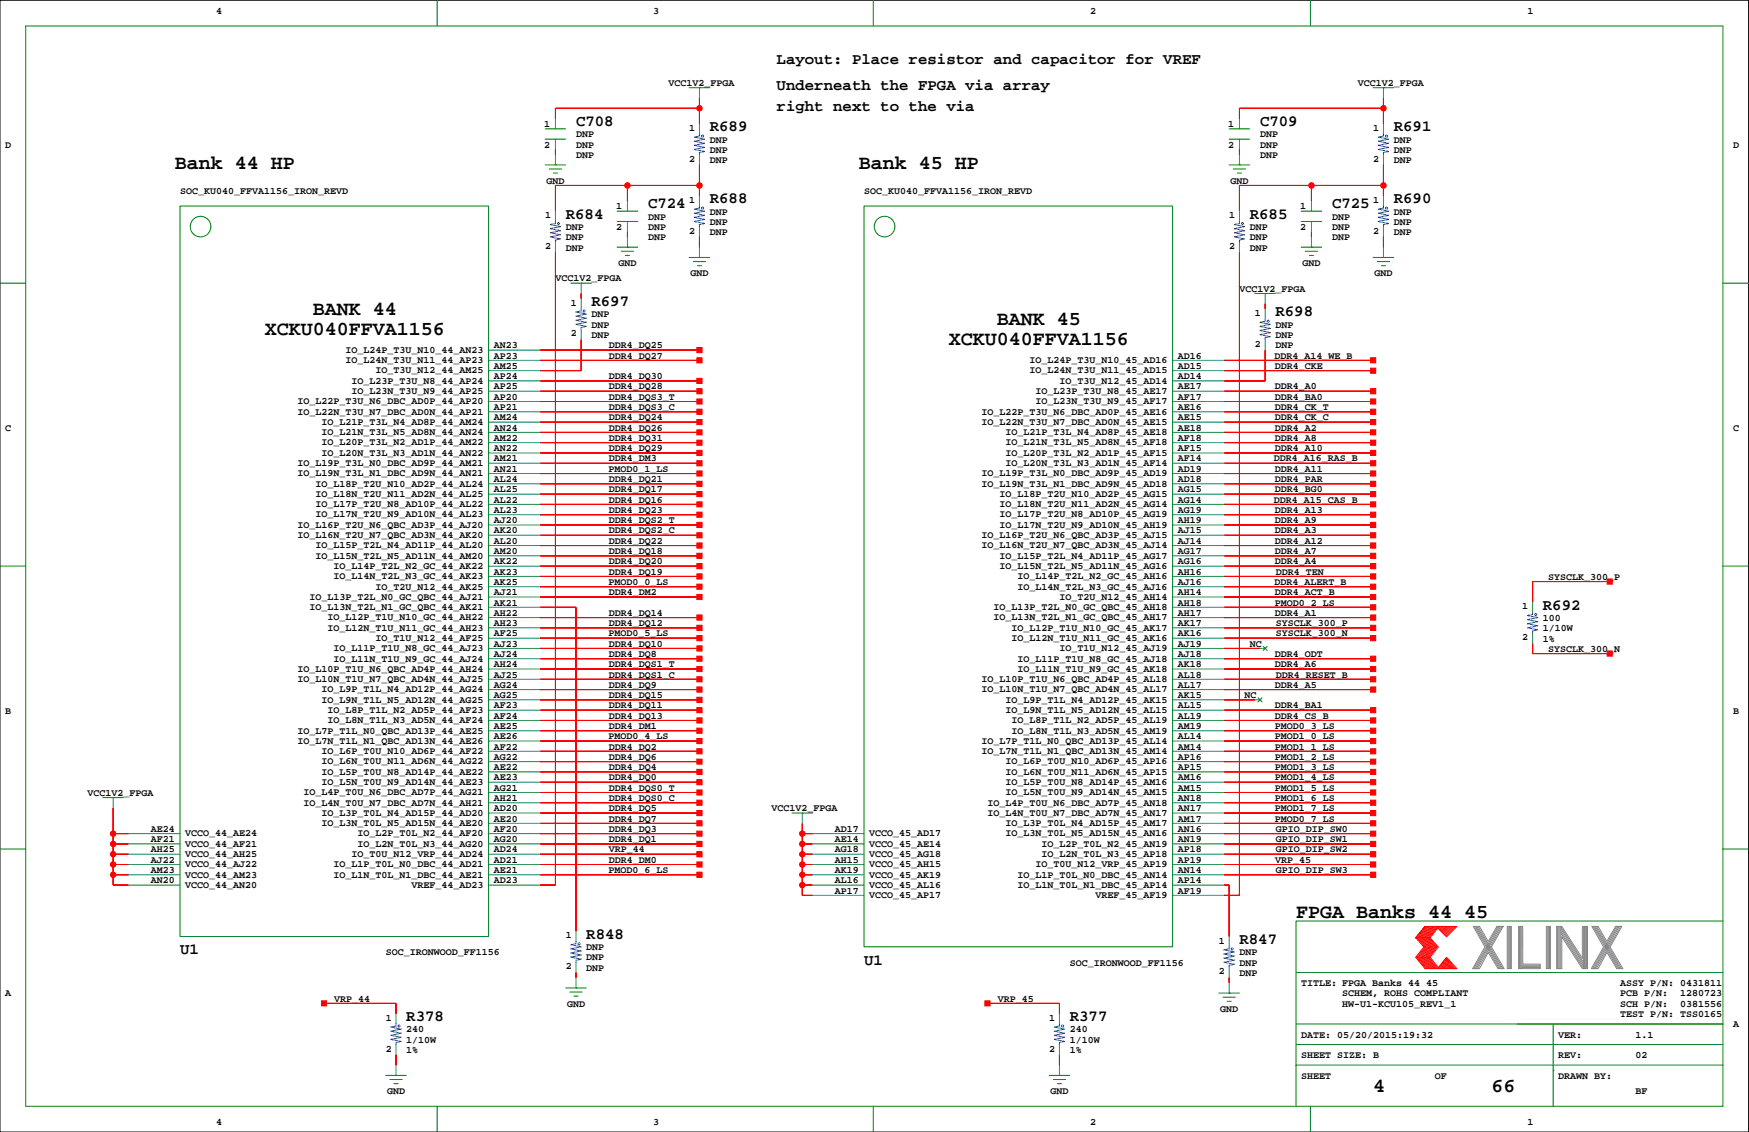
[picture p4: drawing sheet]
<svg xmlns="http://www.w3.org/2000/svg" width="432mm" height="279mm" viewBox="0 0 432 279" stroke-linecap="round" stroke-linejoin="round" font-family="sans-serif">
<defs><g id="words">
<g font-size="4.9">
<text x="43.2" y="41.6">Bank 44 HP</text>
<text x="212" y="41.6">Bank 45 HP</text>
<text x="77.2" y="77.6">BANK 44</text>
<text x="65.4" y="82.7">XCKU040FFVA1156</text>
<text x="246.1" y="80.2">BANK 45</text>
<text x="234.3" y="85.3">XCKU040FFVA1156</text>
<text x="320" y="226.5">FPGA Banks 44 45</text>
<text x="339" y="269.6">4</text>
<text x="368.2" y="269.6">66</text>
</g>
<g font-size="3.9">
<text x="191.7" y="15.9">Layout: Place resistor and capacitor for VREF</text>
<text x="191.7" y="22.2">Underneath the FPGA via array</text>
<text x="191.7" y="27.3">right next to the via</text>
<text x="142.2" y="31.1">C708</text>
<text x="175.2" y="32.4">R689</text>
<text x="311.1" y="31.1">C709</text>
<text x="344.1" y="32.4">R691</text>
<text x="139.7" y="54">R684</text>
<text x="160" y="51.4">C724</text>
<text x="175.2" y="50.2">R688</text>
<text x="308.5" y="54">R685</text>
<text x="328.9" y="51.4">C725</text>
<text x="344.1" y="50.2">R690</text>
<text x="146" y="75.6">R697</text>
<text x="314.9" y="78.1">R698</text>
<text x="380.9" y="150.5">R692</text>
<text x="144.7" y="231.7">R848</text>
<text x="306" y="233">R847</text>
<text x="44.4" y="235.5">U1</text>
<text x="213.3" y="238.1">U1</text>
<text x="100.3" y="252">R378</text>
<text x="264.1" y="252">R377</text>
</g>
<g font-size="2.5">
<text x="53.3" y="3.4">4</text>
<text x="161.3" y="3.4">3</text>
<text x="269.2" y="3.4">2</text>
<text x="377.1" y="3.4">1</text>
<text x="165.1" y="21.2">VCC1V2_FPGA</text>
<text x="335.2" y="21.2">VCC1V2_FPGA</text>
<text x="134.4" y="31.4">1</text>
<text x="142.2" y="33.9">DNP</text>
<text x="170.1" y="32.3">1</text>
<text x="175.2" y="35.2">DNP</text>
<text x="303.2" y="31.4">1</text>
<text x="311.1" y="33.9">DNP</text>
<text x="339" y="32.3">1</text>
<text x="344.1" y="35.2">DNP</text>
<text x="1.3" y="36.4">D</text>
<text x="134.4" y="36.4">2</text>
<text x="142.2" y="36.4">DNP</text>
<text x="142.2" y="39">DNP</text>
<text x="170.1" y="39.9">2</text>
<text x="175.2" y="40.3">DNP</text>
<text x="175.2" y="37.7">DNP</text>
<text x="303.2" y="36.4">2</text>
<text x="311.1" y="36.4">DNP</text>
<text x="311.1" y="39">DNP</text>
<text x="339" y="39.9">2</text>
<text x="344.1" y="40.3">DNP</text>
<text x="344.1" y="37.7">DNP</text>
<text x="427.9" y="36.4">D</text>
<text x="44.4" y="47.9">SOC_KU040_FFVA1156_IRON_REVD</text>
<text x="134.9" y="45.3">GND</text>
<text x="213.3" y="47.9">SOC_KU040_FFVA1156_IRON_REVD</text>
<text x="303.8" y="45.3">GND</text>
<text x="134.6" y="53.9">1</text>
<text x="152.2" y="51.7">1</text>
<text x="170.1" y="50">1</text>
<text x="175.2" y="53">DNP</text>
<text x="303.5" y="53.9">1</text>
<text x="321" y="51.7">1</text>
<text x="339" y="50">1</text>
<text x="344.1" y="53">DNP</text>
<text x="139.7" y="56.8">DNP</text>
<text x="139.7" y="59.3">DNP</text>
<text x="152.2" y="56.8">2</text>
<text x="160" y="54.2">DNP</text>
<text x="160" y="56.8">DNP</text>
<text x="160" y="59.3">DNP</text>
<text x="170.1" y="57.7">2</text>
<text x="175.2" y="58">DNP</text>
<text x="175.2" y="55.5">DNP</text>
<text x="308.5" y="56.8">DNP</text>
<text x="308.5" y="59.3">DNP</text>
<text x="321" y="56.8">2</text>
<text x="328.9" y="54.2">DNP</text>
<text x="328.9" y="56.8">DNP</text>
<text x="328.9" y="59.3">DNP</text>
<text x="339" y="57.7">2</text>
<text x="344.1" y="58">DNP</text>
<text x="344.1" y="55.5">DNP</text>
<text x="134.6" y="61.5">2</text>
<text x="139.7" y="61.8">DNP</text>
<text x="152.7" y="65.6">GND</text>
<text x="303.5" y="61.5">2</text>
<text x="308.5" y="61.8">DNP</text>
<text x="321.6" y="65.6">GND</text>
<text x="137.1" y="69.5">VCC1V2_FPGA</text>
<text x="170.5" y="68.2">GND</text>
<text x="306" y="72">VCC1V2_FPGA</text>
<text x="339.3" y="68.2">GND</text>
<text x="140.9" y="75.4">1</text>
<text x="309.8" y="78">1</text>
<text x="140.9" y="83.1">2</text>
<text x="146" y="80.9">DNP</text>
<text x="146" y="83.4">DNP</text>
<text x="146" y="78.3">DNP</text>
<text x="314.9" y="83.4">DNP</text>
<text x="314.9" y="80.9">DNP</text>
<text x="85.3" y="89.6">IO_L24N_T3U_N11_44_AP23</text>
<text x="85.3" y="87.1">IO_L24P_T3U_N10_44_AN23</text>
<text x="121.9" y="86">AN23</text>
<text x="121.9" y="88.5">AP23</text>
<text x="150.3" y="88.5">DDR4_DQ27</text>
<text x="150.3" y="86">DDR4_DQ25</text>
<text x="254.1" y="89.6">IO_L24P_T3U_N10_45_AD16</text>
<text x="290.8" y="88.5">AD16</text>
<text x="309.8" y="85.6">2</text>
<text x="314.7" y="88.5">DDR4_A14_WE_B</text>
<text x="314.9" y="86">DNP</text>
<text x="86.8" y="94.7">IO_L23P_T3U_N8_44_AP24</text>
<text x="92.7" y="92.2">IO_T3U_N12_44_AM25</text>
<text x="121.9" y="91">AM25</text>
<text x="121.9" y="93.6">AP24</text>
<text x="150.3" y="93.6">DDR4_DQ30</text>
<text x="254.1" y="92.2">IO_L24N_T3U_N11_45_AD15</text>
<text x="261.6" y="94.7">IO_T3U_N12_45_AD14</text>
<text x="290.8" y="91">AD15</text>
<text x="290.8" y="93.6">AD14</text>
<text x="314.7" y="91">DDR4_CKE</text>
<text x="73.4" y="99.8">IO_L22P_T3U_N6_DBC_AD0P_44_AP20</text>
<text x="86.8" y="97.3">IO_L23N_T3U_N9_44_AP25</text>
<text x="121.9" y="96.1">AP25</text>
<text x="121.9" y="98.7">AP20</text>
<text x="121.9" y="101.2">AP21</text>
<text x="150.3" y="101.2">DDR4_DQS3_C</text>
<text x="150.3" y="98.7">DDR4_DQS3_T</text>
<text x="150.3" y="96.1">DDR4_DQ28</text>
<text x="255.6" y="99.8">IO_L23N_T3U_N9_45_AF17</text>
<text x="255.6" y="97.3">IO_L23P_T3U_N8_45_AE17</text>
<text x="290.8" y="96.1">AE17</text>
<text x="290.8" y="98.7">AF17</text>
<text x="290.8" y="101.2">AE16</text>
<text x="314.7" y="101.2">DDR4_CK_T</text>
<text x="314.7" y="98.7">DDR4_BA0</text>
<text x="314.8" y="96.1">DDR4_A0</text>
<text x="1.3" y="106.3">C</text>
<text x="73.4" y="102.3">IO_L22N_T3U_N7_DBC_AD0N_44_AP21</text>
<text x="79.3" y="107.4">IO_L21N_T3L_N5_AD8N_44_AN24</text>
<text x="79.3" y="104.9">IO_L21P_T3L_N4_AD8P_44_AM24</text>
<text x="121.9" y="103.7">AM24</text>
<text x="121.9" y="106.3">AN24</text>
<text x="150.3" y="103.7">DDR4_DQ24</text>
<text x="150.3" y="106.3">DDR4_DQ26</text>
<text x="242.3" y="104.9">IO_L22N_T3U_N7_DBC_AD0N_45_AE15</text>
<text x="242.3" y="102.3">IO_L22P_T3U_N6_DBC_AD0P_45_AE16</text>
<text x="248.2" y="107.4">IO_L21P_T3L_N4_AD8P_45_AE18</text>
<text x="290.8" y="103.7">AE15</text>
<text x="290.8" y="106.3">AE18</text>
<text x="314.7" y="103.7">DDR4_CK_C</text>
<text x="314.8" y="106.3">DDR4_A2</text>
<text x="427.9" y="106.3">C</text>
<text x="79.3" y="112.5">IO_L20N_T3L_N3_AD1N_44_AN22</text>
<text x="79.3" y="110">IO_L20P_T3L_N2_AD1P_44_AM22</text>
<text x="121.9" y="108.8">AM22</text>
<text x="121.9" y="111.4">AN22</text>
<text x="121.9" y="113.9">AM21</text>
<text x="150.3" y="113.9">DDR4_DM3</text>
<text x="150.3" y="111.4">DDR4_DQ29</text>
<text x="150.3" y="108.8">DDR4_DQ31</text>
<text x="248.2" y="112.5">IO_L20P_T3L_N2_AD1P_45_AF15</text>
<text x="248.2" y="110">IO_L21N_T3L_N5_AD8N_45_AF18</text>
<text x="290.8" y="108.8">AF18</text>
<text x="290.8" y="111.4">AF15</text>
<text x="290.8" y="113.9">AF14</text>
<text x="314.5" y="113.9">DDR4_A16_RAS_B</text>
<text x="314.7" y="111.4">DDR4_A10</text>
<text x="314.8" y="108.8">DDR4_A8</text>
<text x="73.4" y="117.6">IO_L19N_T3L_N1_DBC_AD9N_44_AN21</text>
<text x="73.4" y="115">IO_L19P_T3L_N0_DBC_AD9P_44_AM21</text>
<text x="121.9" y="116.4">AN21</text>
<text x="121.9" y="119">AL24</text>
<text x="150.2" y="116.4">PMOD0_1_LS</text>
<text x="150.3" y="119">DDR4_DQ21</text>
<text x="242.3" y="117.6">IO_L19P_T3L_N0_DBC_AD9P_45_AD19</text>
<text x="248.2" y="115">IO_L20N_T3L_N3_AD1N_45_AF14</text>
<text x="290.8" y="116.4">AD19</text>
<text x="290.8" y="119">AD18</text>
<text x="314.7" y="116.4">DDR4_A11</text>
<text x="314.7" y="119">DDR4_PAR</text>
<text x="77.9" y="125.2">IO_L17P_T2U_N8_AD10P_44_AL22</text>
<text x="77.9" y="122.6">IO_L18N_T2U_N11_AD2N_44_AL25</text>
<text x="77.9" y="120.1">IO_L18P_T2U_N10_AD2P_44_AL24</text>
<text x="121.9" y="121.5">AL25</text>
<text x="121.9" y="124.1">AL22</text>
<text x="150.3" y="121.5">DDR4_DQ17</text>
<text x="150.3" y="124.1">DDR4_DQ16</text>
<text x="242.3" y="120.1">IO_L19N_T3L_N1_DBC_AD9N_45_AD18</text>
<text x="246.7" y="125.2">IO_L18N_T2U_N11_AD2N_45_AG14</text>
<text x="246.7" y="122.6">IO_L18P_T2U_N10_AD2P_45_AG15</text>
<text x="290.8" y="121.5">AG15</text>
<text x="290.8" y="124.1">AG14</text>
<text x="314.5" y="124.1">DDR4_A15_CAS_B</text>
<text x="314.7" y="121.5">DDR4_BG0</text>
<text x="73.4" y="130.3">IO_L16P_T2U_N6_QBC_AD3P_44_AJ20</text>
<text x="77.9" y="127.7">IO_L17N_T2U_N9_AD10N_44_AL23</text>
<text x="121.9" y="126.6">AL23</text>
<text x="121.9" y="129.1">AJ20</text>
<text x="121.9" y="131.7">AK20</text>
<text x="150.3" y="131.7">DDR4_DQS2_C</text>
<text x="150.3" y="129.1">DDR4_DQS2_T</text>
<text x="150.3" y="126.6">DDR4_DQ23</text>
<text x="246.7" y="130.3">IO_L17N_T2U_N9_AD10N_45_AH19</text>
<text x="246.7" y="127.7">IO_L17P_T2U_N8_AD10P_45_AG19</text>
<text x="290.8" y="126.6">AG19</text>
<text x="290.8" y="129.1">AH19</text>
<text x="290.8" y="131.7">AJ15</text>
<text x="314.7" y="126.6">DDR4_A13</text>
<text x="314.8" y="131.7">DDR4_A3</text>
<text x="314.8" y="129.1">DDR4_A9</text>
<text x="73.4" y="132.8">IO_L16N_T2U_N7_QBC_AD3N_44_AK20</text>
<text x="77.9" y="137.9">IO_L15N_T2L_N5_AD11N_44_AM20</text>
<text x="77.9" y="135.3">IO_L15P_T2L_N4_AD11P_44_AL20</text>
<text x="121.9" y="134.2">AL20</text>
<text x="121.9" y="136.8">AM20</text>
<text x="150.3" y="134.2">DDR4_DQ22</text>
<text x="150.3" y="136.8">DDR4_DQ18</text>
<text x="242.3" y="135.3">IO_L16N_T2U_N7_QBC_AD3N_45_AJ14</text>
<text x="242.3" y="132.8">IO_L16P_T2U_N6_QBC_AD3P_45_AJ15</text>
<text x="246.7" y="137.9">IO_L15P_T2L_N4_AD11P_45_AG17</text>
<text x="290.8" y="134.2">AJ14</text>
<text x="290.8" y="136.8">AG17</text>
<text x="314.7" y="134.2">DDR4_A12</text>
<text x="314.8" y="136.8">DDR4_A7</text>
<text x="82.3" y="143">IO_L14N_T2L_N3_GC_44_AK23</text>
<text x="82.3" y="140.4">IO_L14P_T2L_N2_GC_44_AK22</text>
<text x="121.9" y="139.3">AK22</text>
<text x="121.9" y="141.8">AK23</text>
<text x="150.3" y="141.8">DDR4_DQ19</text>
<text x="150.3" y="139.3">DDR4_DQ20</text>
<text x="246.7" y="140.4">IO_L15N_T2L_N5_AD11N_45_AG16</text>
<text x="251.2" y="143">IO_L14P_T2L_N2_GC_45_AH16</text>
<text x="290.8" y="139.3">AG16</text>
<text x="290.8" y="141.8">AH16</text>
<text x="314.8" y="139.3">DDR4_A4</text>
<text x="315" y="141.8">DDR4_TEN</text>
<text x="382.2" y="143.1">SYSCLK_300_P</text>
<text x="76.4" y="148">IO_L13P_T2L_N0_GC_QBC_44_AJ21</text>
<text x="92.7" y="145.5">IO_T2U_N12_44_AK25</text>
<text x="121.9" y="144.4">AK25</text>
<text x="121.9" y="146.9">AJ21</text>
<text x="121.9" y="149.4">AK21</text>
<text x="150.2" y="144.4">PMOD0_0_LS</text>
<text x="150.3" y="146.9">DDR4_DM2</text>
<text x="251.2" y="145.5">IO_L14N_T2L_N3_GC_45_AJ16</text>
<text x="261.6" y="148">IO_T2U_N12_45_AH14</text>
<text x="290.8" y="144.4">AJ16</text>
<text x="290.8" y="146.9">AH14</text>
<text x="290.8" y="149.4">AH18</text>
<text x="314.7" y="144.4">DDR4_ALERT_B</text>
<text x="314.7" y="149.4">PMOD0_2_LS</text>
<text x="314.7" y="146.9">DDR4_ACT_B</text>
<text x="76.4" y="150.6">IO_L13N_T2L_N1_GC_QBC_44_AK21</text>
<text x="80.8" y="155.7">IO_L12N_T1U_N11_GC_44_AH23</text>
<text x="80.8" y="153.1">IO_L12P_T1U_N10_GC_44_AH22</text>
<text x="121.9" y="152">AH22</text>
<text x="121.9" y="154.5">AH23</text>
<text x="150.3" y="152">DDR4_DQ14</text>
<text x="150.3" y="154.5">DDR4_DQ12</text>
<text x="245.3" y="153.1">IO_L13N_T2L_N1_GC_QBC_45_AH17</text>
<text x="245.3" y="150.6">IO_L13P_T2L_N0_GC_QBC_45_AH18</text>
<text x="249.7" y="155.7">IO_L12P_T1U_N10_GC_45_AK17</text>
<text x="290.8" y="152">AH17</text>
<text x="290.8" y="154.5">AK17</text>
<text x="314.8" y="152">DDR4_A1</text>
<text x="315" y="154.5">SYSCLK_300_P</text>
<text x="375.8" y="150.3">1</text>
<text x="380.9" y="153.3">100</text>
<text x="380.9" y="155.8">1/10W</text>
<text x="82.3" y="160.7">IO_L11P_T1U_N8_GC_44_AJ23</text>
<text x="92.7" y="158.2">IO_T1U_N12_44_AF25</text>
<text x="121.9" y="157.1">AF25</text>
<text x="121.9" y="159.6">AJ23</text>
<text x="150.2" y="157.1">PMOD0_5_LS</text>
<text x="150.3" y="159.6">DDR4_DQ10</text>
<text x="249.7" y="158.2">IO_L12N_T1U_N11_GC_45_AK16</text>
<text x="261.6" y="160.7">IO_T1U_N12_45_AJ19</text>
<text x="290.8" y="157.1">AK16</text>
<text x="290.8" y="159.6">AJ19</text>
<text x="308.5" y="159.6">NC</text>
<text x="315" y="157.1">SYSCLK_300_N</text>
<text x="375.8" y="158">2</text>
<text x="380.9" y="158.3">1%</text>
<text x="382.2" y="160.9">SYSCLK_300_N</text>
<text x="73.4" y="165.8">IO_L10P_T1U_N6_QBC_AD4P_44_AH24</text>
<text x="82.3" y="163.3">IO_L11N_T1U_N9_GC_44_AJ24</text>
<text x="121.9" y="162.1">AJ24</text>
<text x="121.9" y="164.7">AH24</text>
<text x="121.9" y="167.2">AJ25</text>
<text x="150.3" y="167.2">DDR4_DQS1_C</text>
<text x="150.3" y="164.7">DDR4_DQS1_T</text>
<text x="150.3" y="162.1">DDR4_DQ8</text>
<text x="251.2" y="165.8">IO_L11N_T1U_N9_GC_45_AK18</text>
<text x="251.2" y="163.3">IO_L11P_T1U_N8_GC_45_AJ18</text>
<text x="290.8" y="162.1">AJ18</text>
<text x="290.8" y="164.7">AK18</text>
<text x="290.8" y="167.2">AL18</text>
<text x="314.7" y="162.1">DDR4_ODT</text>
<text x="314.8" y="164.7">DDR4_A6</text>
<text x="315" y="167.2">DDR4_RESET_B</text>
<text x="73.4" y="168.4">IO_L10N_T1U_N7_QBC_AD4N_44_AJ25</text>
<text x="79.3" y="173.4">IO_L9N_T1L_N5_AD12N_44_AG25</text>
<text x="79.3" y="170.9">IO_L9P_T1L_N4_AD12P_44_AG24</text>
<text x="121.9" y="169.8">AG24</text>
<text x="121.9" y="172.3">AG25</text>
<text x="150.3" y="169.8">DDR4_DQ9</text>
<text x="150.3" y="172.3">DDR4_DQ15</text>
<text x="242.3" y="170.9">IO_L10N_T1U_N7_QBC_AD4N_45_AL17</text>
<text x="242.3" y="168.4">IO_L10P_T1U_N6_QBC_AD4P_45_AL18</text>
<text x="248.2" y="173.4">IO_L9P_T1L_N4_AD12P_45_AK15</text>
<text x="290.8" y="169.8">AL17</text>
<text x="290.8" y="172.3">AK15</text>
<text x="307.3" y="172.3">NC</text>
<text x="314.8" y="169.8">DDR4_A5</text>
<text x="1.3" y="176.1">B</text>
<text x="80.8" y="178.5">IO_L8N_T1L_N3_AD5N_44_AF24</text>
<text x="80.8" y="176">IO_L8P_T1L_N2_AD5P_44_AF23</text>
<text x="121.9" y="174.8">AF23</text>
<text x="121.9" y="177.4">AF24</text>
<text x="121.9" y="179.9">AE25</text>
<text x="150.3" y="179.9">DDR4_DM1</text>
<text x="150.3" y="174.8">DDR4_DQ11</text>
<text x="150.3" y="177.4">DDR4_DQ13</text>
<text x="248.2" y="176">IO_L9N_T1L_N5_AD12N_45_AL15</text>
<text x="249.7" y="178.5">IO_L8P_T1L_N2_AD5P_45_AL19</text>
<text x="290.8" y="174.8">AL15</text>
<text x="290.8" y="177.4">AL19</text>
<text x="290.8" y="179.9">AM19</text>
<text x="314.7" y="179.9">PMOD0_3_LS</text>
<text x="314.7" y="177.4">DDR4_CS_B</text>
<text x="314.7" y="174.8">DDR4_BA1</text>
<text x="427.9" y="176.1">B</text>
<text x="73.4" y="183.6">IO_L7N_T1L_N1_QBC_AD13N_44_AE26</text>
<text x="73.4" y="181.1">IO_L7P_T1L_N0_QBC_AD13P_44_AE25</text>
<text x="121.9" y="182.5">AE26</text>
<text x="121.9" y="185">AF22</text>
<text x="150.2" y="182.5">PMOD0_4_LS</text>
<text x="150.3" y="185">DDR4_DQ2</text>
<text x="242.3" y="183.6">IO_L7P_T1L_N0_QBC_AD13P_45_AL14</text>
<text x="249.7" y="181.1">IO_L8N_T1L_N3_AD5N_45_AM19</text>
<text x="290.8" y="182.5">AL14</text>
<text x="290.8" y="185">AM14</text>
<text x="314.7" y="182.5">PMOD1_0_LS</text>
<text x="314.7" y="185">PMOD1_1_LS</text>
<text x="79.3" y="191.2">IO_L5P_T0U_N8_AD14P_44_AE22</text>
<text x="79.3" y="188.7">IO_L6N_T0U_N11_AD6N_44_AG22</text>
<text x="79.3" y="186.1">IO_L6P_T0U_N10_AD6P_44_AF22</text>
<text x="121.9" y="187.5">AG22</text>
<text x="121.9" y="190.1">AE22</text>
<text x="150.3" y="190.1">DDR4_DQ4</text>
<text x="150.3" y="187.5">DDR4_DQ6</text>
<text x="242.3" y="186.1">IO_L7N_T1L_N1_QBC_AD13N_45_AM14</text>
<text x="248.2" y="191.2">IO_L6N_T0U_N11_AD6N_45_AP15</text>
<text x="248.2" y="188.7">IO_L6P_T0U_N10_AD6P_45_AP16</text>
<text x="290.8" y="187.5">AP16</text>
<text x="290.8" y="190.1">AP15</text>
<text x="314.7" y="190.1">PMOD1_3_LS</text>
<text x="314.7" y="187.5">PMOD1_2_LS</text>
<text x="21.6" y="196.4">VCC1V2_FPGA</text>
<text x="74.9" y="196.3">IO_L4P_T0U_N6_DBC_AD7P_44_AG21</text>
<text x="79.3" y="193.8">IO_L5N_T0U_N9_AD14N_44_AE23</text>
<text x="121.9" y="192.6">AE23</text>
<text x="121.9" y="195.2">AG21</text>
<text x="121.9" y="197.7">AH21</text>
<text x="150.3" y="197.7">DDR4_DQS0_C</text>
<text x="150.3" y="195.2">DDR4_DQS0_T</text>
<text x="150.3" y="192.6">DDR4_DQ0</text>
<text x="248.2" y="196.3">IO_L5N_T0U_N9_AD14N_45_AM15</text>
<text x="248.2" y="193.8">IO_L5P_T0U_N8_AD14P_45_AM16</text>
<text x="290.8" y="192.6">AM16</text>
<text x="290.8" y="195.2">AM15</text>
<text x="290.8" y="197.7">AN18</text>
<text x="314.7" y="197.7">PMOD1_6_LS</text>
<text x="314.7" y="192.6">PMOD1_4_LS</text>
<text x="314.7" y="195.2">PMOD1_5_LS</text>
<text x="74.9" y="198.8">IO_L4N_T0U_N7_DBC_AD7N_44_AH21</text>
<text x="79.3" y="203.9">IO_L3N_T0L_N5_AD15N_44_AE20</text>
<text x="79.3" y="201.4">IO_L3P_T0L_N4_AD15P_44_AD20</text>
<text x="121.9" y="200.2">AD20</text>
<text x="121.9" y="202.8">AE20</text>
<text x="150.3" y="202.8">DDR4_DQ7</text>
<text x="150.3" y="200.2">DDR4_DQ5</text>
<text x="190.5" y="200.2">VCC1V2_FPGA</text>
<text x="243.8" y="201.4">IO_L4N_T0U_N7_DBC_AD7N_45_AN17</text>
<text x="243.8" y="198.8">IO_L4P_T0U_N6_DBC_AD7P_45_AN18</text>
<text x="248.2" y="203.9">IO_L3P_T0L_N4_AD15P_45_AM17</text>
<text x="290.8" y="200.2">AN17</text>
<text x="290.8" y="202.8">AM17</text>
<text x="314.7" y="200.2">PMOD1_7_LS</text>
<text x="314.7" y="202.8">PMOD0_7_LS</text>
<text x="37.2" y="205.3">AE24</text>
<text x="37.2" y="207.9">AF21</text>
<text x="45.7" y="209">VCCO_44_AF21</text>
<text x="45.7" y="206.5">VCCO_44_AE24</text>
<text x="88.2" y="209">IO_L2N_T0L_N3_44_AG20</text>
<text x="88.2" y="206.5">IO_L2P_T0L_N2_44_AF20</text>
<text x="121.9" y="205.3">AF20</text>
<text x="121.9" y="207.9">AG20</text>
<text x="150.3" y="207.9">DDR4_DQ1</text>
<text x="150.3" y="205.3">DDR4_DQ3</text>
<text x="206.1" y="205.3">AD17</text>
<text x="206.1" y="207.9">AE14</text>
<text x="214.6" y="209">VCCO_45_AE14</text>
<text x="214.6" y="206.5">VCCO_45_AD17</text>
<text x="248.2" y="206.5">IO_L3N_T0L_N5_AD15N_45_AN16</text>
<text x="257.1" y="209">IO_L2P_T0L_N2_45_AN19</text>
<text x="290.8" y="205.3">AN16</text>
<text x="290.8" y="207.9">AN19</text>
<text x="315" y="207.9">GPIO_DIP_SW1</text>
<text x="315" y="205.3">GPIO_DIP_SW0</text>
<text x="37.2" y="210.4">AH25</text>
<text x="37.2" y="212.9">AJ22</text>
<text x="37.2" y="215.5">AM23</text>
<text x="45.7" y="214.1">VCCO_44_AJ22</text>
<text x="45.7" y="211.5">VCCO_44_AH25</text>
<text x="82.3" y="214.1">IO_L1P_T0L_N0_DBC_44_AD21</text>
<text x="86.8" y="211.5">IO_T0U_N12_VRP_44_AD24</text>
<text x="121.9" y="210.4">AD24</text>
<text x="121.9" y="212.9">AD21</text>
<text x="121.9" y="215.5">AE21</text>
<text x="150.2" y="215.5">PMOD0_6_LS</text>
<text x="150.3" y="212.9">DDR4_DM0</text>
<text x="150.3" y="210.4">VRP_44</text>
<text x="206.1" y="210.4">AG18</text>
<text x="206.1" y="212.9">AH15</text>
<text x="206.1" y="215.5">AK19</text>
<text x="214.6" y="214.1">VCCO_45_AH15</text>
<text x="214.6" y="211.5">VCCO_45_AG18</text>
<text x="255.6" y="214.1">IO_T0U_N12_VRP_45_AP19</text>
<text x="257.1" y="211.5">IO_L2N_T0L_N3_45_AP18</text>
<text x="290.8" y="210.4">AP18</text>
<text x="290.8" y="212.9">AP19</text>
<text x="290.8" y="215.5">AN14</text>
<text x="314.8" y="212.9">VRP_45</text>
<text x="315" y="210.4">GPIO_DIP_SW2</text>
<text x="315" y="215.5">GPIO_DIP_SW3</text>
<text x="37.2" y="218">AN20</text>
<text x="45.7" y="219.1">VCCO_44_AN20</text>
<text x="45.7" y="216.6">VCCO_44_AM23</text>
<text x="82.3" y="216.6">IO_L1N_T0L_N1_DBC_44_AE21</text>
<text x="101.6" y="219.1">VREF_44_AD23</text>
<text x="121.9" y="218">AD23</text>
<text x="206.1" y="218">AL16</text>
<text x="206.1" y="220.6">AP17</text>
<text x="214.6" y="221.7">VCCO_45_AP17</text>
<text x="214.6" y="219.1">VCCO_45_AL16</text>
<text x="214.6" y="216.6">VCCO_45_AK19</text>
<text x="251.2" y="219.1">IO_L1N_T0L_N1_DBC_45_AP14</text>
<text x="251.2" y="216.6">IO_L1P_T0L_N0_DBC_45_AN14</text>
<text x="270.4" y="221.7">VREF_45_AF19</text>
<text x="290.8" y="218">AP14</text>
<text x="290.8" y="220.6">AF19</text>
<text x="139.7" y="231.6">1</text>
<text x="300.9" y="232.9">1</text>
<text x="95.2" y="235.8">SOC_IRONWOOD_FF1156</text>
<text x="139.7" y="239.2">2</text>
<text x="144.7" y="239.6">DNP</text>
<text x="144.7" y="237.1">DNP</text>
<text x="144.7" y="234.5">DNP</text>
<text x="264.1" y="238.3">SOC_IRONWOOD_FF1156</text>
<text x="306" y="238.3">DNP</text>
<text x="306" y="235.8">DNP</text>
<text x="1.3" y="245.9">A</text>
<text x="300.9" y="240.5">2</text>
<text x="306" y="240.9">DNP</text>
<text x="321.2" y="243.4">TITLE: FPGA Banks 44 45</text>
<text x="331.4" y="245.9">SCHEM, ROHS COMPLIANT</text>
<text x="400" y="245.9">PCB P/N:</text>
<text x="400" y="243.4">ASSY P/N: 0431811</text>
<text x="414.8" y="245.9">1280723</text>
<text x="82.5" y="247.2">VRP_44</text>
<text x="95.2" y="251.9">1</text>
<text x="140" y="248.5">GND</text>
<text x="246.3" y="247.2">VRP_45</text>
<text x="259" y="251.9">1</text>
<text x="301.2" y="249.8">GND</text>
<text x="331.4" y="248.5">HW-U1-KCU105_REV1_1</text>
<text x="400" y="251">TEST P/N: TSS0165</text>
<text x="400" y="248.5">SCH P/N:</text>
<text x="414.8" y="248.5">0381556</text>
<text x="100.3" y="254.8">240</text>
<text x="100.3" y="257.4">1/10W</text>
<text x="264.1" y="254.8">240</text>
<text x="264.1" y="257.4">1/10W</text>
<text x="321.2" y="256.1">DATE: 05/20/2015:19:32</text>
<text x="384.7" y="256.1">VER:</text>
<text x="403.8" y="256.1">1.1</text>
<text x="427.9" y="253.6">A</text>
<text x="95.2" y="259.5">2</text>
<text x="100.3" y="259.9">1%</text>
<text x="259" y="259.5">2</text>
<text x="264.1" y="259.9">1%</text>
<text x="321.2" y="261.2">SHEET SIZE: B</text>
<text x="384.7" y="261.2">REV:</text>
<text x="403.8" y="261.2">02</text>
<text x="321.2" y="266.3">SHEET</text>
<text x="354.2" y="266.3">OF</text>
<text x="384.7" y="266.3">DRAWN BY:</text>
<text x="95.5" y="270.1">GND</text>
<text x="259.3" y="270.1">GND</text>
<text x="403.8" y="270.1">BF</text>
<text x="53.3" y="277.7">4</text>
<text x="161.3" y="277.7">3</text>
<text x="269.2" y="277.7">2</text>
<text x="377.1" y="277.7">1</text>
</g>
</g></defs>
<path d="M0 .1h431.7v279.3h-431.7z" fill="none" stroke="#000" stroke-width=".25"/>
<g fill="none" stroke="#008000" stroke-width=".25">
<path d="M6.3 6.4h419.1v266.7h-419.1zM107.9 .1v6.3M215.6 .1v6.3M323.5 .1v6.3M134.6 34.3h5.1M134.6 31.8h5.1M170.1 21.6h5.1M172.7 21.6h.1M303.5 34.3h5M303.5 31.8h5M339 21.6h5.1M341.6 21.6h.1"/>
<path d="M44.4 50.9h76.2v180.3h-76.2zM134.6 40.7h5.1M135.6 41.7h3.1M136.6 42.7h1M137.1 40.7h.1M152.4 54.7h5M152.4 52.1h5M213.3 50.9h76.2v182.8h-76.2zM303.5 40.7h5M304.5 41.7h3M305.5 42.7h1M306 40.7h.1"/>
<path d="M321.2 54.7h5.1M321.2 52.1h5.1M0 69.9h6.3M140.9 69.9h5.1M143.5 69.9h.1M152.4 61h5M153.4 62h3M154.4 63h1M154.9 61h.1M170.1 63.5h5.1M171.2 64.6h3M172.2 65.6h1"/>
<path d="M172.7 63.5h.1M309.8 72.4h5.1M312.3 72.4h.1M321.2 61h5.1M322.3 62h3M323.3 63h1M323.8 61h.1M339 63.5h5.1M340 64.6h3.1M341 65.6h1.1M341.6 63.5h.1M425.4 69.9h6.3"/>
<path d="M0 139.7h6.3M425.4 139.7h6.3M311.8 159.5l1.1 1.1M312.9 159.5l-1.1 1.1M310.6 172.2l1 1.1M311.6 172.2l-1 1.1M25.4 196.9h5.1M27.9 196.9h.1M0 209.6h6.3M195.5 200.7h5.1M198.1 200.7h.1M425.4 209.6h6.3"/>
<path d="M425.4 227.3h-105.4v35.6M139.7 243.8h5M140.7 244.9h3M141.7 245.9h1M142.2 243.8h.1M300.9 245.1h5.1M301.9 246.1h3.1M303 247.1h1M303.5 245.1h.1M320 257.8h105.4M320 252.7h105.4M320 240h105.4"/>
<path d="M383.5 252.7v20.4M95.2 265.4h5.1M96.2 266.4h3.1M97.3 267.5h1M97.8 265.4h.1M107.9 273.1v6.3M215.6 273.1v6.3M259 265.4h5.1M260 266.4h3.1M261.1 267.5h1M261.6 265.4h.1M320 262.9v10.2"/>
<path d="M320 262.9h105.4M323.5 273.1v6.3M383.5 264.2h.1"/>
<circle cx="49.5" cy="55.9" r="2.54"/>
<circle cx="218.4" cy="55.9" r="2.54"/>
</g>
<g fill="none" stroke="#f00" stroke-width=".25">
<path d="M137.1 36.9v1.3M172.7 24.2v6.3M172.7 26.7h-35.6v2.6M306 36.9v1.3M341.6 26.7h-35.6v2.6M341.6 24.2v6.3M154.9 45.8v3.8M154.9 57.2v1.3M172.7 40.7v7.6M172.7 58.5v2.5M172.7 45.8h-35.6v6.3M323.8 45.8v3.8"/>
<path d="M323.8 57.2v1.3M341.6 45.8h-35.6v6.3M341.6 40.7v7.6M341.6 58.5v2.5M137.1 62.3v156.2h-3.8M143.5 72.4v1.3M306 62.3v158.7h-3.8M312.3 75v1.2M133.3 99.1h39.4M133.3 94h39.4M133.3 88.9h39.4M133.3 86.4h39.4"/>
<path d="M133.3 96.6h39.4M143.5 83.9v7.6h-10.2M302.2 99.1h36.8M302.2 91.5h36.8M302.2 88.9h36.8M302.2 96.6h36.8M312.3 86.4v7.6h-10.1M133.3 116.9h39.4M133.3 101.6h39.4M133.3 104.2h39.4M133.3 114.3h39.4M133.3 111.8h39.4"/>
<path d="M133.3 109.3h39.4M133.3 106.7h39.4M133.3 119.4h39.4M302.2 116.9h36.8M302.2 101.6h36.8M302.2 104.2h36.8M302.2 114.3h36.8M302.2 111.8h36.8M302.2 109.3h36.8M302.2 106.7h36.8M302.2 119.4h36.8M133.3 132.1h39.4"/>
<path d="M133.3 129.6h39.4M133.3 122h39.4M133.3 134.7h39.4M133.3 127h39.4M133.3 124.5h39.4M133.3 137.2h39.4M133.3 139.7h39.4M302.2 132.1h36.8M302.2 129.6h36.8M302.2 122h36.8M302.2 134.7h36.8M302.2 127h36.8"/>
<path d="M302.2 124.5h36.8M302.2 137.2h36.8M302.2 139.7h36.8M133.3 152.4h39.4M133.3 147.3h39.4M133.3 149.9h8.9v80M133.3 157.5h39.4M133.3 155h39.4M133.3 142.3h39.4M133.3 144.8h39.4M302.2 152.4h36.8M302.2 147.3h36.8"/>
<path d="M302.2 149.9h36.8M302.2 157.5h36.8M302.2 155h36.8M302.2 142.3h36.8M302.2 144.8h36.8M378.4 158.8v2.5h19M397.4 143.5h-19v5.1M133.3 167.7h39.4M133.3 165.1h39.4M133.3 172.7h39.4M133.3 175.3h39.4M133.3 177.8h39.4"/>
<path d="M133.3 160h39.4M133.3 170.2h39.4M133.3 162.6h39.4M302.2 167.7h36.8M302.2 165.1h36.8M302.2 172.7h7.6M302.2 175.3h36.8M302.2 177.8h36.8M302.2 160h8.9M302.2 170.2h36.8M302.2 162.6h36.8M27.9 199.4v19.1h3.8"/>
<path d="M133.3 198.1h39.4M133.3 193.1h39.4M133.3 195.6h39.4M133.3 190.5h39.4M133.3 188h39.4M133.3 182.9h39.4M133.3 185.4h39.4M133.3 180.4h39.4M302.2 198.1h36.8M302.2 193.1h36.8M302.2 195.6h36.8M302.2 190.5h36.8"/>
<path d="M302.2 188h36.8M302.2 182.9h36.8M302.2 185.4h36.8M302.2 180.4h36.8M27.9 208.3h3.8M27.9 210.8h3.8M27.9 213.4h3.8M27.9 215.9h3.8M27.9 205.8h3.8M133.3 208.3h39.4M133.3 210.8h39.4M133.3 213.4h39.4"/>
<path d="M133.3 215.9h39.4M133.3 205.8h39.4M133.3 200.7h39.4M133.3 203.2h39.4M198.1 203.2v17.8h2.5M198.1 208.3h2.5M198.1 210.8h2.5M198.1 213.4h2.5M198.1 215.9h2.5M198.1 218.5h2.5M198.1 205.8h2.5M302.2 208.3h36.8"/>
<path d="M302.2 210.8h36.8M302.2 213.4h36.8M302.2 215.9h36.8M302.2 218.5h1.3v12.7M302.2 205.8h36.8M302.2 200.7h36.8M302.2 203.2h36.8M349.5 236.3h3.6M349.9 231.5l1.9 2.2-2 2.6 2.2 2.8M350.1 236.3l2.2 2.8M350.2 231.5l1.9 2.3-2 2.5M350.4 236.3l2.2 2.8"/>
<path d="M350.5 231.5l1.9 2.3-2 2.5M350.6 236.3l2.3 2.7M350.8 231.5l1.9 2.3-2 2.5M351 236.3l2.2 2.8M351.1 231.5l1.9 2.3-2 2.5M351.3 236.3l2.2 2.8M351.4 231.5l1.9 2.3-2 2.5M351.6 236.3l2.2 2.8M351.7 231.5l1.9 2.2M351.8 228.7l-2.3 2.8 2.3-2.8h7.9l-2.6 2.5-2.1-2.1-1.9 2.4 2 2.2-2 2.6 2 2.5 2-2.5 2.6 2.8h-7.9l-2.3-2.8M351.9 236.3l2.2 2.8M352 231.5l1.9 2.2"/>
<path d="M352.1 228.7l-2.2 2.7M352.2 236.3l2.2 2.8M352.3 231.5l1.9 2.3-2 2.5M352.4 228.7l-2.2 2.7M352.5 236.3l2.2 2.8M352.6 231.5l1.9 2.2M352.7 228.7l-2.2 2.7M352.8 236.3l2.2 2.8M352.8 231.5l2 2.2M353 228.7l-2.2 2.7M353.1 231.5h-3.6l2.1 2.2-2.1 2.6M353.2 228.7l-2.1 2.7"/>
<path d="M353.6 233.8l-2 2.5M353.6 228.7l-2.2 2.7M353.8 228.7l-2.1 2.7M353.9 233.8l-1.9 2.4M354.1 228.7l-2.1 2.7M354.4 228.7l-2.1 2.7M354.5 233.8l-2 2.5M354.7 228.7l-2.1 2.7M354.8 233.8l-2 2.5M355 228.7l-2.1 2.7M355.2 238.8l.2 .3M355.3 238.6l.4 .5"/>
<path d="M355.4 228.7l-.4 .4M355.4 238.4l.6 .7M355.6 238.3l.7 .8M355.7 238.1l.9 1M355.7 228.7l-.5 .5M355.9 237.9l1 1.2M356 237.8l1.2 1.3M356.1 228.7l-.8 .7M356.1 237.6l1.4 1.4M356.3 237.4l1.5 1.7M356.4 237.2l1.6 1.9M356.5 228.7l-1 .9"/>
<path d="M356.5 237.1l1.8 2M356.7 236.9l1.9 2.2M356.8 236.7l2.1 2.4M356.8 228.7l-1.1 1.1M356.9 236.6l2.3 2.5M357.1 236.5l2.3 2.6M357.2 228.7l-1.3 1.2M357.5 228.7l-1.4 1.4M357.8 228.7l-1.6 1.6M358.2 228.7l-1.8 1.7M358.5 228.7l-1.9 1.9M359 228.7l-2.2 2.1"/>
<path d="M359.3 228.7l-2.3 2.3M80 247.7h17.8v2.5M142.2 240v1.3M243.8 247.7h17.8v2.5M303.5 241.3v1.3M97.8 260.4v2.5M261.6 260.4v2.5"/>
<circle cx="172.7" cy="26.7" r=".63"/>
<circle cx="341.6" cy="26.7" r=".63"/>
<circle cx="154.9" cy="45.8" r=".63"/>
<circle cx="172.7" cy="45.8" r=".63"/>
<circle cx="323.8" cy="45.8" r=".63"/>
<circle cx="341.6" cy="45.8" r=".63"/>
<circle cx="27.9" cy="215.9" r=".63"/>
<circle cx="27.9" cy="208.3" r=".63"/>
<circle cx="27.9" cy="205.8" r=".63"/>
<circle cx="27.9" cy="213.4" r=".63"/>
<circle cx="27.9" cy="210.8" r=".63"/>
<circle cx="198.1" cy="215.9" r=".63"/>
<circle cx="198.1" cy="205.8" r=".63"/>
<circle cx="198.1" cy="213.4" r=".63"/>
<circle cx="198.1" cy="218.5" r=".63"/>
<circle cx="198.1" cy="210.8" r=".63"/>
<circle cx="198.1" cy="208.3" r=".63"/>
</g>
<g fill="none" stroke="#848684" stroke-width=".25">
<path d="M364 228.7l6.1 10.4M364.3 228.7l6.1 10.4M364.6 228.7l6.1 10.4M364.9 228.7l6.1 10.4M367.4 232.3l-2.1-3.6h-1.6l2.9 5-3 5.4h1.7l2.1-4 2.4 4h1.6l-3.2-5.4M369.6 228.7l-2.2 3.6M369.8 228.7l-5.9 10.4M370.2 228.7l-6 10.4M370.5 228.7l-6 10.4M370.8 228.7l-6 10.4M371.1 228.7h-1.5h1.5l-2.9 5M372.1 228.7h1v10.4h-1z"/>
<path d="M372.4 228.7v10.4M372.6 228.7v10.4M372.9 228.7v10.4M374.9 228.7h1v9.3h4.3v1.1h-5.3zM375.1 228.7v10.4M375.4 228.7v10.4M375.7 228.7v10.4M375.7 238.2h4.5M375.7 238.5h4.5M375.7 238.8h4.5M381.8 228.7h1v10.4h-1zM382 228.7v10.4"/>
<path d="M382.3 228.7v10.4M382.5 228.7v10.4M384.3 228.7h1.3l5.1 7.8v-7.8h1.2v10.4h-1.2l-5.1-7.9v7.9h-1.3zM384.5 228.7v10.4M384.8 228.7v10.4M385.1 228.7v10.4M385.3 228.7v10.4M385.3 230.3l5.6 8.7M385.3 229.8l5.6 8.7M385.3 229.2l5.6 8.7M385.3 228.8l5.6 8.7M390.9 228.7v10.4"/>
<path d="M391.2 228.7v10.4M391.5 228.7v10.4M391.7 228.6v10.4M393.3 228.7l6.1 10.4M393.6 228.7l6.1 10.4M393.9 228.7l6.1 10.4M394.2 228.7l6.1 10.4M396.7 232.3l-2.1-3.6h-1.6l2.9 5-3 5.4M397.5 233.7l3.2 5.4h-1.6l-2.4-4-2.2 4h-1.6M398.9 228.7l-2.2 3.6M399.1 228.7l-6 10.4M399.4 228.7l-5.9 10.4"/>
<path d="M399.7 228.7l-5.9 10.4M400.1 228.7l-6 10.4M400.4 228.7h-1.5h1.5l-2.9 5"/>
</g>
<g fill="#f00" stroke="#f00" stroke-width=".25">
<path d="M198.1 218.5v2.5z" fill-rule="evenodd"/>
<path d="M198.1 221h2.5z" fill-rule="evenodd"/>
<path d="M198.1 203.2v2.6z" fill-rule="evenodd"/>
<path d="M198.1 208.3h2.5z" fill-rule="evenodd"/>
<path d="M198.1 210.8h2.5z" fill-rule="evenodd"/>
<path d="M198.1 213.4h2.5z" fill-rule="evenodd"/>
<path d="M198.1 215.9h2.5z" fill-rule="evenodd"/>
<path d="M198.1 218.5h2.5z" fill-rule="evenodd"/>
<path d="M198.1 215.9v2.6z" fill-rule="evenodd"/>
<path d="M198.1 213.4v2.5z" fill-rule="evenodd"/>
<path d="M198.1 210.8v2.6z" fill-rule="evenodd"/>
<path d="M198.1 208.3v2.5z" fill-rule="evenodd"/>
<path d="M198.1 205.8v2.5z" fill-rule="evenodd"/>
<path d="M198.1 205.8h2.5z" fill-rule="evenodd"/>
<path d="M27.9 205.8h3.8z" fill-rule="evenodd"/>
<path d="M27.9 213.4h3.8z" fill-rule="evenodd"/>
<path d="M27.9 210.8h3.8z" fill-rule="evenodd"/>
<path d="M27.9 208.3h3.8z" fill-rule="evenodd"/>
<path d="M27.9 199.4v6.4z" fill-rule="evenodd"/>
<path d="M27.9 205.8v2.5z" fill-rule="evenodd"/>
<path d="M27.9 208.3v2.5z" fill-rule="evenodd"/>
<path d="M27.9 210.8v2.6z" fill-rule="evenodd"/>
<path d="M27.9 213.4v2.5z" fill-rule="evenodd"/>
<path d="M27.9 215.9h3.8z" fill-rule="evenodd"/>
<path d="M27.9 215.9v2.6z" fill-rule="evenodd"/>
<path d="M27.9 218.5h3.8z" fill-rule="evenodd"/>
<path d="M97.8 247.7v2.5z" fill-rule="evenodd"/>
<path d="M80 247.7h17.8z" fill-rule="evenodd"/>
<path d="M79.4 247h1.2v1.3h-1.2z" fill-rule="evenodd"/>
<path d="M261.6 260.4v2.5z" fill-rule="evenodd"/>
<path d="M261.6 247.7v2.5z" fill-rule="evenodd"/>
<path d="M243.8 247.7h17.8z" fill-rule="evenodd"/>
<path d="M243.1 247h1.3v1.3h-1.3z" fill-rule="evenodd"/>
<path d="M302.2 198.1h36.8z" fill-rule="evenodd"/>
<path d="M338.4 197.5h1.2v1.3h-1.2z" fill-rule="evenodd"/>
<path d="M302.2 193.1h36.8z" fill-rule="evenodd"/>
<path d="M338.4 192.4h1.2v1.3h-1.2z" fill-rule="evenodd"/>
<path d="M302.2 195.6h36.8z" fill-rule="evenodd"/>
<path d="M338.4 195h1.2v1.2h-1.2z" fill-rule="evenodd"/>
<path d="M302.2 200.7h36.8z" fill-rule="evenodd"/>
<path d="M338.4 200h1.2v1.3h-1.2z" fill-rule="evenodd"/>
<path d="M302.2 190.5h36.8z" fill-rule="evenodd"/>
<path d="M338.4 189.9h1.2v1.3h-1.2z" fill-rule="evenodd"/>
<path d="M302.2 188h36.8z" fill-rule="evenodd"/>
<path d="M338.4 187.3h1.2v1.3h-1.2z" fill-rule="evenodd"/>
<path d="M302.2 182.9h36.8z" fill-rule="evenodd"/>
<path d="M338.4 182.3h1.2v1.2h-1.2z" fill-rule="evenodd"/>
<path d="M302.2 185.4h36.8z" fill-rule="evenodd"/>
<path d="M338.4 184.8h1.2v1.3h-1.2z" fill-rule="evenodd"/>
<path d="M133.3 116.9h39.4z" fill-rule="evenodd"/>
<path d="M172 116.2h1.3v1.3h-1.3z" fill-rule="evenodd"/>
<path d="M133.3 215.9h39.4z" fill-rule="evenodd"/>
<path d="M172 215.3h1.3v1.2h-1.3z" fill-rule="evenodd"/>
<path d="M133.3 182.9h39.4z" fill-rule="evenodd"/>
<path d="M172 182.3h1.3v1.2h-1.3z" fill-rule="evenodd"/>
<path d="M302.2 203.2h36.8z" fill-rule="evenodd"/>
<path d="M338.4 202.6h1.2v1.3h-1.2z" fill-rule="evenodd"/>
<path d="M302.2 210.8h36.8z" fill-rule="evenodd"/>
<path d="M338.4 210.2h1.2v1.3h-1.2z" fill-rule="evenodd"/>
<path d="M302.2 208.3h36.8z" fill-rule="evenodd"/>
<path d="M338.4 207.7h1.2v1.2h-1.2z" fill-rule="evenodd"/>
<path d="M302.2 205.8h36.8z" fill-rule="evenodd"/>
<path d="M338.4 205.1h1.2v1.3h-1.2z" fill-rule="evenodd"/>
<path d="M97.8 260.4v2.5z" fill-rule="evenodd"/>
<path d="M154.9 57.2v1.3z" fill-rule="evenodd"/>
<path d="M172.7 58.5v2.5z" fill-rule="evenodd"/>
<path d="M172.7 24.2v2.5z" fill-rule="evenodd"/>
<path d="M137.1 26.7v2.6z" fill-rule="evenodd"/>
<path d="M137.1 26.7h35.6z" fill-rule="evenodd"/>
<path d="M172.7 26.7v3.8z" fill-rule="evenodd"/>
<path d="M154.9 45.8v3.8z" fill-rule="evenodd"/>
<path d="M172.7 40.7v5.1z" fill-rule="evenodd"/>
<path d="M172.7 45.8v2.5z" fill-rule="evenodd"/>
<path d="M154.9 45.8h17.8z" fill-rule="evenodd"/>
<path d="M137.1 45.8h17.8z" fill-rule="evenodd"/>
<path d="M137.1 45.8v6.3z" fill-rule="evenodd"/>
<path d="M137.1 62.3v156.2z" fill-rule="evenodd"/>
<path d="M133.3 218.5h3.8z" fill-rule="evenodd"/>
<path d="M137.1 36.9v1.3z" fill-rule="evenodd"/>
<path d="M323.8 57.2v1.3z" fill-rule="evenodd"/>
<path d="M341.6 58.5v2.5z" fill-rule="evenodd"/>
<path d="M341.6 26.7v3.8z" fill-rule="evenodd"/>
<path d="M341.6 24.2v2.5z" fill-rule="evenodd"/>
<path d="M306 26.7h35.6z" fill-rule="evenodd"/>
<path d="M306 26.7v2.6z" fill-rule="evenodd"/>
<path d="M306 45.8v6.3z" fill-rule="evenodd"/>
<path d="M306 45.8h17.8z" fill-rule="evenodd"/>
<path d="M323.8 45.8v3.8z" fill-rule="evenodd"/>
<path d="M323.8 45.8h17.8z" fill-rule="evenodd"/>
<path d="M341.6 40.7v5.1z" fill-rule="evenodd"/>
<path d="M341.6 45.8v2.5z" fill-rule="evenodd"/>
<path d="M302.2 221h3.8z" fill-rule="evenodd"/>
<path d="M306 62.3v158.7z" fill-rule="evenodd"/>
<path d="M306 36.9v1.3z" fill-rule="evenodd"/>
<path d="M302.2 101.6h36.8z" fill-rule="evenodd"/>
<path d="M338.4 101h1.2v1.3h-1.2z" fill-rule="evenodd"/>
<path d="M302.2 104.2h36.8z" fill-rule="evenodd"/>
<path d="M338.4 103.5h1.2v1.3h-1.2z" fill-rule="evenodd"/>
<path d="M133.3 208.3h39.4z" fill-rule="evenodd"/>
<path d="M172 207.7h1.3v1.2h-1.3z" fill-rule="evenodd"/>
<path d="M133.3 190.5h39.4z" fill-rule="evenodd"/>
<path d="M172 189.9h1.3v1.3h-1.3z" fill-rule="evenodd"/>
<path d="M133.3 213.4h39.4z" fill-rule="evenodd"/>
<path d="M172 212.7h1.3v1.3h-1.3z" fill-rule="evenodd"/>
<path d="M133.3 198.1h39.4z" fill-rule="evenodd"/>
<path d="M172 197.5h1.3v1.3h-1.3z" fill-rule="evenodd"/>
<path d="M133.3 152.4h39.4z" fill-rule="evenodd"/>
<path d="M172 151.8h1.3v1.3h-1.3z" fill-rule="evenodd"/>
<path d="M133.3 167.7h39.4z" fill-rule="evenodd"/>
<path d="M172 167h1.3v1.3h-1.3z" fill-rule="evenodd"/>
<path d="M133.3 165.1h39.4z" fill-rule="evenodd"/>
<path d="M172 164.5h1.3v1.3h-1.3z" fill-rule="evenodd"/>
<path d="M133.3 180.4h39.4z" fill-rule="evenodd"/>
<path d="M172 179.7h1.3v1.3h-1.3z" fill-rule="evenodd"/>
<path d="M133.3 195.6h39.4z" fill-rule="evenodd"/>
<path d="M172 195h1.3v1.2h-1.3z" fill-rule="evenodd"/>
<path d="M133.3 114.3h39.4z" fill-rule="evenodd"/>
<path d="M172 113.7h1.3v1.3h-1.3z" fill-rule="evenodd"/>
<path d="M133.3 101.6h39.4z" fill-rule="evenodd"/>
<path d="M172 101h1.3v1.3h-1.3z" fill-rule="evenodd"/>
<path d="M133.3 99.1h39.4z" fill-rule="evenodd"/>
<path d="M172 98.5h1.3v1.2h-1.3z" fill-rule="evenodd"/>
<path d="M133.3 147.3h39.4z" fill-rule="evenodd"/>
<path d="M172 146.7h1.3v1.3h-1.3z" fill-rule="evenodd"/>
<path d="M133.3 132.1h39.4z" fill-rule="evenodd"/>
<path d="M172 131.5h1.3v1.2h-1.3z" fill-rule="evenodd"/>
<path d="M133.3 129.6h39.4z" fill-rule="evenodd"/>
<path d="M172 128.9h1.3v1.3h-1.3z" fill-rule="evenodd"/>
<path d="M302.2 149.9h36.8z" fill-rule="evenodd"/>
<path d="M338.4 149.3h1.2v1.2h-1.2z" fill-rule="evenodd"/>
<path d="M133.3 91.5h10.2z" fill-rule="evenodd"/>
<path d="M143.5 83.9v7.6z" fill-rule="evenodd"/>
<path d="M143.5 72.4v1.3z" fill-rule="evenodd"/>
<path d="M302.2 94h10.1z" fill-rule="evenodd"/>
<path d="M312.3 86.4v7.6z" fill-rule="evenodd"/>
<path d="M312.3 75v1.2z" fill-rule="evenodd"/>
<path d="M302.2 180.4h36.8z" fill-rule="evenodd"/>
<path d="M338.4 179.7h1.2v1.3h-1.2z" fill-rule="evenodd"/>
<path d="M378.4 158.8v2.5z" fill-rule="evenodd"/>
<path d="M378.4 161.3h19z" fill-rule="evenodd"/>
<path d="M396.8 160.7h1.3v1.3h-1.3z" fill-rule="evenodd"/>
<path d="M302.2 157.5h36.8z" fill-rule="evenodd"/>
<path d="M338.4 156.9h1.2v1.2h-1.2z" fill-rule="evenodd"/>
<path d="M302.2 155h36.8z" fill-rule="evenodd"/>
<path d="M338.4 154.3h1.2v1.3h-1.2z" fill-rule="evenodd"/>
<path d="M302.2 172.7h7.6z" fill-rule="evenodd"/>
<path d="M378.4 143.5v5.1z" fill-rule="evenodd"/>
<path d="M378.4 143.5h19z" fill-rule="evenodd"/>
<path d="M396.8 142.9h1.3v1.3h-1.3z" fill-rule="evenodd"/>
<path d="M302.2 218.5h1.3z" fill-rule="evenodd"/>
<path d="M303.5 218.5v12.7z" fill-rule="evenodd"/>
<path d="M303.5 241.3v1.3z" fill-rule="evenodd"/>
<path d="M142.2 240v1.3z" fill-rule="evenodd"/>
<path d="M142.2 149.9v80z" fill-rule="evenodd"/>
<path d="M133.3 149.9h8.9z" fill-rule="evenodd"/>
<path d="M133.3 94h39.4z" fill-rule="evenodd"/>
<path d="M172 93.4h1.3v1.3h-1.3z" fill-rule="evenodd"/>
<path d="M133.3 88.9h39.4z" fill-rule="evenodd"/>
<path d="M172 88.3h1.3v1.3h-1.3z" fill-rule="evenodd"/>
<path d="M133.3 111.8h39.4z" fill-rule="evenodd"/>
<path d="M172 111.2h1.3v1.2h-1.3z" fill-rule="evenodd"/>
<path d="M133.3 104.2h39.4z" fill-rule="evenodd"/>
<path d="M172 103.5h1.3v1.3h-1.3z" fill-rule="evenodd"/>
<path d="M133.3 86.4h39.4z" fill-rule="evenodd"/>
<path d="M172 85.8h1.3v1.2h-1.3z" fill-rule="evenodd"/>
<path d="M133.3 96.6h39.4z" fill-rule="evenodd"/>
<path d="M172 95.9h1.3v1.3h-1.3z" fill-rule="evenodd"/>
<path d="M133.3 109.3h39.4z" fill-rule="evenodd"/>
<path d="M172 108.6h1.3v1.3h-1.3z" fill-rule="evenodd"/>
<path d="M133.3 106.7h39.4z" fill-rule="evenodd"/>
<path d="M172 106.1h1.3v1.3h-1.3z" fill-rule="evenodd"/>
<path d="M133.3 188h39.4z" fill-rule="evenodd"/>
<path d="M172 187.3h1.3v1.3h-1.3z" fill-rule="evenodd"/>
<path d="M133.3 205.8h39.4z" fill-rule="evenodd"/>
<path d="M172 205.1h1.3v1.3h-1.3z" fill-rule="evenodd"/>
<path d="M133.3 203.2h39.4z" fill-rule="evenodd"/>
<path d="M172 202.6h1.3v1.3h-1.3z" fill-rule="evenodd"/>
<path d="M133.3 193.1h39.4z" fill-rule="evenodd"/>
<path d="M172 192.4h1.3v1.3h-1.3z" fill-rule="evenodd"/>
<path d="M133.3 200.7h39.4z" fill-rule="evenodd"/>
<path d="M172 200h1.3v1.3h-1.3z" fill-rule="evenodd"/>
<path d="M133.3 185.4h39.4z" fill-rule="evenodd"/>
<path d="M172 184.8h1.3v1.3h-1.3z" fill-rule="evenodd"/>
<path d="M133.3 175.3h39.4z" fill-rule="evenodd"/>
<path d="M172 174.6h1.3v1.3h-1.3z" fill-rule="evenodd"/>
<path d="M133.3 177.8h39.4z" fill-rule="evenodd"/>
<path d="M172 177.2h1.3v1.3h-1.3z" fill-rule="evenodd"/>
<path d="M133.3 160h39.4z" fill-rule="evenodd"/>
<path d="M172 159.4h1.3v1.3h-1.3z" fill-rule="evenodd"/>
<path d="M133.3 170.2h39.4z" fill-rule="evenodd"/>
<path d="M172 169.6h1.3v1.2h-1.3z" fill-rule="evenodd"/>
<path d="M133.3 155h39.4z" fill-rule="evenodd"/>
<path d="M172 154.3h1.3v1.3h-1.3z" fill-rule="evenodd"/>
<path d="M133.3 172.7h39.4z" fill-rule="evenodd"/>
<path d="M172 172.1h1.3v1.3h-1.3z" fill-rule="evenodd"/>
<path d="M133.3 162.6h39.4z" fill-rule="evenodd"/>
<path d="M172 162h1.3v1.2h-1.3z" fill-rule="evenodd"/>
<path d="M133.3 122h39.4z" fill-rule="evenodd"/>
<path d="M172 121.3h1.3v1.3h-1.3z" fill-rule="evenodd"/>
<path d="M133.3 134.7h39.4z" fill-rule="evenodd"/>
<path d="M172 134h1.3v1.3h-1.3z" fill-rule="evenodd"/>
<path d="M133.3 142.3h39.4z" fill-rule="evenodd"/>
<path d="M172 141.6h1.3v1.3h-1.3z" fill-rule="evenodd"/>
<path d="M133.3 127h39.4z" fill-rule="evenodd"/>
<path d="M172 126.4h1.3v1.3h-1.3z" fill-rule="evenodd"/>
<path d="M133.3 124.5h39.4z" fill-rule="evenodd"/>
<path d="M172 123.9h1.3v1.2h-1.3z" fill-rule="evenodd"/>
<path d="M133.3 119.4h39.4z" fill-rule="evenodd"/>
<path d="M172 118.8h1.3v1.3h-1.3z" fill-rule="evenodd"/>
<path d="M133.3 137.2h39.4z" fill-rule="evenodd"/>
<path d="M172 136.6h1.3v1.2h-1.3z" fill-rule="evenodd"/>
<path d="M133.3 139.7h39.4z" fill-rule="evenodd"/>
<path d="M172 139.1h1.3v1.3h-1.3z" fill-rule="evenodd"/>
<path d="M302.2 139.7h36.8z" fill-rule="evenodd"/>
<path d="M338.4 139.1h1.2v1.3h-1.2z" fill-rule="evenodd"/>
<path d="M302.2 111.8h36.8z" fill-rule="evenodd"/>
<path d="M338.4 111.2h1.2v1.2h-1.2z" fill-rule="evenodd"/>
<path d="M302.2 134.7h36.8z" fill-rule="evenodd"/>
<path d="M338.4 134h1.2v1.3h-1.2z" fill-rule="evenodd"/>
<path d="M302.2 122h36.8z" fill-rule="evenodd"/>
<path d="M338.4 121.3h1.2v1.3h-1.2z" fill-rule="evenodd"/>
<path d="M302.2 114.3h36.8z" fill-rule="evenodd"/>
<path d="M338.4 113.7h1.2v1.3h-1.2z" fill-rule="evenodd"/>
<path d="M302.2 175.3h36.8z" fill-rule="evenodd"/>
<path d="M338.4 174.6h1.2v1.3h-1.2z" fill-rule="evenodd"/>
<path d="M302.2 96.6h36.8z" fill-rule="evenodd"/>
<path d="M338.4 95.9h1.2v1.3h-1.2z" fill-rule="evenodd"/>
<path d="M302.2 152.4h36.8z" fill-rule="evenodd"/>
<path d="M338.4 151.8h1.2v1.3h-1.2z" fill-rule="evenodd"/>
<path d="M302.2 106.7h36.8z" fill-rule="evenodd"/>
<path d="M338.4 106.1h1.2v1.3h-1.2z" fill-rule="evenodd"/>
<path d="M302.2 132.1h36.8z" fill-rule="evenodd"/>
<path d="M338.4 131.5h1.2v1.2h-1.2z" fill-rule="evenodd"/>
<path d="M302.2 170.2h36.8z" fill-rule="evenodd"/>
<path d="M338.4 169.6h1.2v1.2h-1.2z" fill-rule="evenodd"/>
<path d="M302.2 165.1h36.8z" fill-rule="evenodd"/>
<path d="M338.4 164.5h1.2v1.3h-1.2z" fill-rule="evenodd"/>
<path d="M302.2 137.2h36.8z" fill-rule="evenodd"/>
<path d="M338.4 136.6h1.2v1.2h-1.2z" fill-rule="evenodd"/>
<path d="M302.2 109.3h36.8z" fill-rule="evenodd"/>
<path d="M338.4 108.6h1.2v1.3h-1.2z" fill-rule="evenodd"/>
<path d="M302.2 129.6h36.8z" fill-rule="evenodd"/>
<path d="M338.4 128.9h1.2v1.3h-1.2z" fill-rule="evenodd"/>
<path d="M302.2 116.9h36.8z" fill-rule="evenodd"/>
<path d="M338.4 116.2h1.2v1.3h-1.2z" fill-rule="evenodd"/>
<path d="M302.2 127h36.8z" fill-rule="evenodd"/>
<path d="M338.4 126.4h1.2v1.3h-1.2z" fill-rule="evenodd"/>
<path d="M302.2 99.1h36.8z" fill-rule="evenodd"/>
<path d="M338.4 98.5h1.2v1.2h-1.2z" fill-rule="evenodd"/>
<path d="M302.2 144.8h36.8z" fill-rule="evenodd"/>
<path d="M338.4 144.2h1.2v1.2h-1.2z" fill-rule="evenodd"/>
<path d="M302.2 88.9h36.8z" fill-rule="evenodd"/>
<path d="M338.4 88.3h1.2v1.3h-1.2z" fill-rule="evenodd"/>
<path d="M302.2 124.5h36.8z" fill-rule="evenodd"/>
<path d="M338.4 123.9h1.2v1.2h-1.2z" fill-rule="evenodd"/>
<path d="M302.2 162.6h36.8z" fill-rule="evenodd"/>
<path d="M338.4 162h1.2v1.2h-1.2z" fill-rule="evenodd"/>
<path d="M302.2 177.8h36.8z" fill-rule="evenodd"/>
<path d="M338.4 177.2h1.2v1.3h-1.2z" fill-rule="evenodd"/>
<path d="M302.2 91.5h36.8z" fill-rule="evenodd"/>
<path d="M338.4 90.8h1.2v1.3h-1.2z" fill-rule="evenodd"/>
<path d="M302.2 119.4h36.8z" fill-rule="evenodd"/>
<path d="M338.4 118.8h1.2v1.3h-1.2z" fill-rule="evenodd"/>
<path d="M302.2 167.7h36.8z" fill-rule="evenodd"/>
<path d="M338.4 167h1.2v1.3h-1.2z" fill-rule="evenodd"/>
<path d="M302.2 142.3h36.8z" fill-rule="evenodd"/>
<path d="M338.4 141.6h1.2v1.3h-1.2z" fill-rule="evenodd"/>
<path d="M133.3 210.8h39.4z" fill-rule="evenodd"/>
<path d="M172 210.2h1.3v1.3h-1.3z" fill-rule="evenodd"/>
<path d="M302.2 213.4h36.8z" fill-rule="evenodd"/>
<path d="M338.4 212.7h1.2v1.3h-1.2z" fill-rule="evenodd"/>
<path d="M133.3 144.8h39.4z" fill-rule="evenodd"/>
<path d="M172 144.2h1.3v1.2h-1.3z" fill-rule="evenodd"/>
<path d="M133.3 157.5h39.4z" fill-rule="evenodd"/>
<path d="M172 156.9h1.3v1.2h-1.3z" fill-rule="evenodd"/>
<path d="M302.2 147.3h36.8z" fill-rule="evenodd"/>
<path d="M338.4 146.7h1.2v1.3h-1.2z" fill-rule="evenodd"/>
<path d="M302.2 215.9h36.8z" fill-rule="evenodd"/>
<path d="M338.4 215.3h1.2v1.2h-1.2z" fill-rule="evenodd"/>
<path d="M302.2 160h8.9z" fill-rule="evenodd"/>
<circle cx="198.1" cy="218.5" r=".63"/>
<circle cx="198.1" cy="215.9" r=".63"/>
<circle cx="198.1" cy="213.4" r=".63"/>
<circle cx="198.1" cy="210.8" r=".63"/>
<circle cx="198.1" cy="208.3" r=".63"/>
<circle cx="198.1" cy="205.8" r=".63"/>
<circle cx="27.9" cy="205.8" r=".63"/>
<circle cx="27.9" cy="208.3" r=".63"/>
<circle cx="27.9" cy="210.8" r=".63"/>
<circle cx="27.9" cy="213.4" r=".63"/>
<circle cx="27.9" cy="215.9" r=".63"/>
<circle cx="172.7" cy="26.7" r=".63"/>
<circle cx="172.7" cy="45.8" r=".63"/>
<circle cx="154.9" cy="45.8" r=".63"/>
<circle cx="341.6" cy="26.7" r=".63"/>
<circle cx="323.8" cy="45.8" r=".63"/>
<circle cx="341.6" cy="45.8" r=".63"/>
</g>
<g fill="none" stroke="#008080" stroke-width=".25">
<path d="M137.1 29.3v2.5M137.1 34.3v2.6M137.1 38.2v2.5M172.7 21.6v2.6M172.7 30.5v2.6M172.7 38.2v2.5M306 29.3v2.5M306 34.3v2.6M306 38.2v2.5M341.6 21.6v2.6M341.6 30.5v2.6M341.6 38.2v2.5"/>
<path d="M137.1 52.1v2.6M137.1 59.7v2.6M154.9 49.6v2.5M154.9 54.7v2.5M154.9 58.5v2.5M172.7 48.3v2.6M172.7 55.9v2.6M306 52.1v2.6M306 59.7v2.6M323.8 49.6v2.5M323.8 54.7v2.5M323.8 58.5v2.5"/>
<path d="M341.6 48.3v2.6M341.6 55.9v2.6M143.5 69.9v2.5M143.5 73.7v2.5M172.7 61v2.5M312.3 72.4v2.6M312.3 76.2v2.6M341.6 61v2.5M120.6 99.1h12.7M120.6 96.6h12.7M120.6 94h12.7M120.6 91.5h12.7"/>
<path d="M120.6 88.9h12.7M120.6 86.4h12.7M143.5 81.3v2.6M289.5 99.1h12.7M289.5 96.6h12.7M289.5 94h12.7M289.5 91.5h12.7M289.5 88.9h12.7M312.3 83.9v2.5M120.6 119.4h12.7M120.6 116.9h12.7M120.6 114.3h12.7"/>
<path d="M120.6 111.8h12.7M120.6 109.3h12.7M120.6 106.7h12.7M120.6 104.2h12.7M120.6 101.6h12.7M289.5 119.4h12.7M289.5 116.9h12.7M289.5 114.3h12.7M289.5 111.8h12.7M289.5 109.3h12.7M289.5 106.7h12.7M289.5 104.2h12.7"/>
<path d="M289.5 101.6h12.7M120.6 139.7h12.7M120.6 137.2h12.7M120.6 134.7h12.7M120.6 132.1h12.7M120.6 129.6h12.7M120.6 127h12.7M120.6 124.5h12.7M120.6 122h12.7M289.5 139.7h12.7M289.5 137.2h12.7M289.5 134.7h12.7"/>
<path d="M289.5 132.1h12.7M289.5 129.6h12.7M289.5 127h12.7M289.5 124.5h12.7M289.5 122h12.7M120.6 157.5h12.7M120.6 155h12.7M120.6 152.4h12.7M120.6 149.9h12.7M120.6 147.3h12.7M120.6 144.8h12.7M120.6 142.3h12.7"/>
<path d="M289.5 157.5h12.7M289.5 155h12.7M289.5 152.4h12.7M289.5 149.9h12.7M289.5 147.3h12.7M289.5 144.8h12.7M289.5 142.3h12.7M378.4 148.6v2.6M378.4 156.2v2.6M120.6 172.7h12.7M120.6 177.8h12.7M120.6 175.3h12.7"/>
<path d="M120.6 170.2h12.7M120.6 167.7h12.7M120.6 165.1h12.7M120.6 162.6h12.7M120.6 160h12.7M289.5 172.7h12.7M289.5 177.8h12.7M289.5 175.3h12.7M289.5 170.2h12.7M289.5 167.7h12.7M289.5 165.1h12.7M289.5 162.6h12.7"/>
<path d="M289.5 160h12.7M309.8 172.7h1.3M311.1 160h1.2M27.9 196.9v2.5M120.6 198.1h12.7M120.6 195.6h12.7M120.6 193.1h12.7M120.6 190.5h12.7M120.6 188h12.7M120.6 185.4h12.7M120.6 182.9h12.7M120.6 180.4h12.7"/>
<path d="M289.5 198.1h12.7M289.5 195.6h12.7M289.5 193.1h12.7M289.5 190.5h12.7M289.5 188h12.7M289.5 185.4h12.7M289.5 182.9h12.7M289.5 180.4h12.7M31.7 218.5h12.7M31.7 215.9h12.7M31.7 213.4h12.7M31.7 210.8h12.7"/>
<path d="M31.7 208.3h12.7M31.7 205.8h12.7M120.6 218.5h12.7M120.6 215.9h12.7M120.6 213.4h12.7M120.6 210.8h12.7M120.6 208.3h12.7M120.6 205.8h12.7M120.6 203.2h12.7M120.6 200.7h12.7M198.1 200.7v2.5M200.6 218.5h12.7"/>
<path d="M200.6 215.9h12.7M200.6 213.4h12.7M200.6 210.8h12.7M200.6 208.3h12.7M200.6 205.8h12.7M289.5 218.5h12.7M289.5 215.9h12.7M289.5 213.4h12.7M289.5 210.8h12.7M289.5 208.3h12.7M289.5 205.8h12.7M289.5 203.2h12.7"/>
<path d="M289.5 200.7h12.7M142.2 229.9v2.5M142.2 237.5v2.5M200.6 221h12.7M289.5 221h12.7M303.5 231.2v2.5M303.5 238.8v2.5M97.8 250.2v2.5M97.8 257.8v2.6M142.2 241.3v2.5M261.6 250.2v2.5M261.6 257.8v2.6"/>
<path d="M303.5 242.6v2.5M97.8 262.9v2.5M261.6 262.9v2.5"/>
</g>
<g fill="none" stroke="#00f" stroke-width=".25">
<path d="M172.7 33.1v.5l-1.3 .2 2.6 .5-2.6 .6 2.6 .5-2.6 .5 2.6 .5-2.6 .5 2.6 .5-1.3 .2v.6M341.6 33.1v.5l-1.3 .2 2.5 .5-2.5 .6 2.5 .5-2.5 .5 2.5 .5-2.5 .5 2.5 .5-1.2 .2v.6M137.1 54.7v.5l-1.2 .2 2.5 .5-2.5 .5 2.5 .5-2.5 .6 2.5 .5-2.5 .5 2.5 .5-1.3 .2v.5M172.7 50.9v.5l-1.3 .2 2.6 .5-2.6 .5 2.6 .5-2.6 .5 2.6 .6-2.6 .5 2.6 .5-1.3 .2v.5M306 54.7v.5l-1.3 .2 2.6 .5-2.6 .5 2.6 .5-2.6 .6 2.6 .5-2.6 .5 2.6 .5-1.3 .2v.5M341.6 50.9v.5l-1.3 .2 2.5 .5-2.5 .5 2.5 .5-2.5 .5 2.5 .6-2.5 .5 2.5 .5-1.2 .2v.5M143.5 76.2v.6l-1.3 .2 2.5 .5-2.5 .5 2.5 .5-2.5 .5 2.5 .5-2.5 .6 2.5 .5-1.2 .2v.5M312.3 78.8v.5l-1.2 .2 2.5 .6-2.5 .5 2.5 .5-2.5 .5 2.5 .5-2.5 .5 2.5 .5-1.3 .3v.5M378.4 151.2v.5l-1.3 .2 2.5 .5-2.5 .5 2.5 .5-2.5 .6 2.5 .5-2.5 .5 2.5 .5-1.2 .2v.5M142.2 232.4v.5l-1.3 .3 2.6 .5-2.6 .5 2.6 .5-2.6 .5 2.6 .5-2.6 .5 2.6 .5-1.3 .3v.5M303.5 233.7v.5l-1.3 .3 2.5 .5-2.5 .5 2.5 .5-2.5 .5 2.5 .5-2.5 .5 2.5 .5-1.2 .3v.5M97.8 252.7v.5l-1.3 .3 2.5 .5-2.5 .5 2.5 .5-2.5 .5 2.5 .5-2.5 .5 2.5 .6-1.2 .2v.5"/>
<path d="M261.6 252.7v.5l-1.3 .3 2.5 .5-2.5 .5 2.5 .5-2.5 .5 2.5 .5-2.5 .5 2.5 .6-1.2 .2v.5"/>
<circle cx="173.4" cy="33.6" r=".25"/>
<circle cx="342.3" cy="33.6" r=".25"/>
<circle cx="137.9" cy="55.2" r=".25"/>
<circle cx="173.4" cy="51.4" r=".25"/>
<circle cx="306.8" cy="55.2" r=".25"/>
<circle cx="342.3" cy="51.4" r=".25"/>
<circle cx="144.2" cy="76.8" r=".25"/>
<circle cx="313.1" cy="79.3" r=".25"/>
<circle cx="379.1" cy="151.7" r=".25"/>
<circle cx="143" cy="232.9" r=".25"/>
<circle cx="304.2" cy="234.2" r=".25"/>
<circle cx="98.5" cy="253.2" r=".25"/>
<circle cx="262.3" cy="253.2" r=".25"/>
</g>
<use href="#words"/>
</svg>
